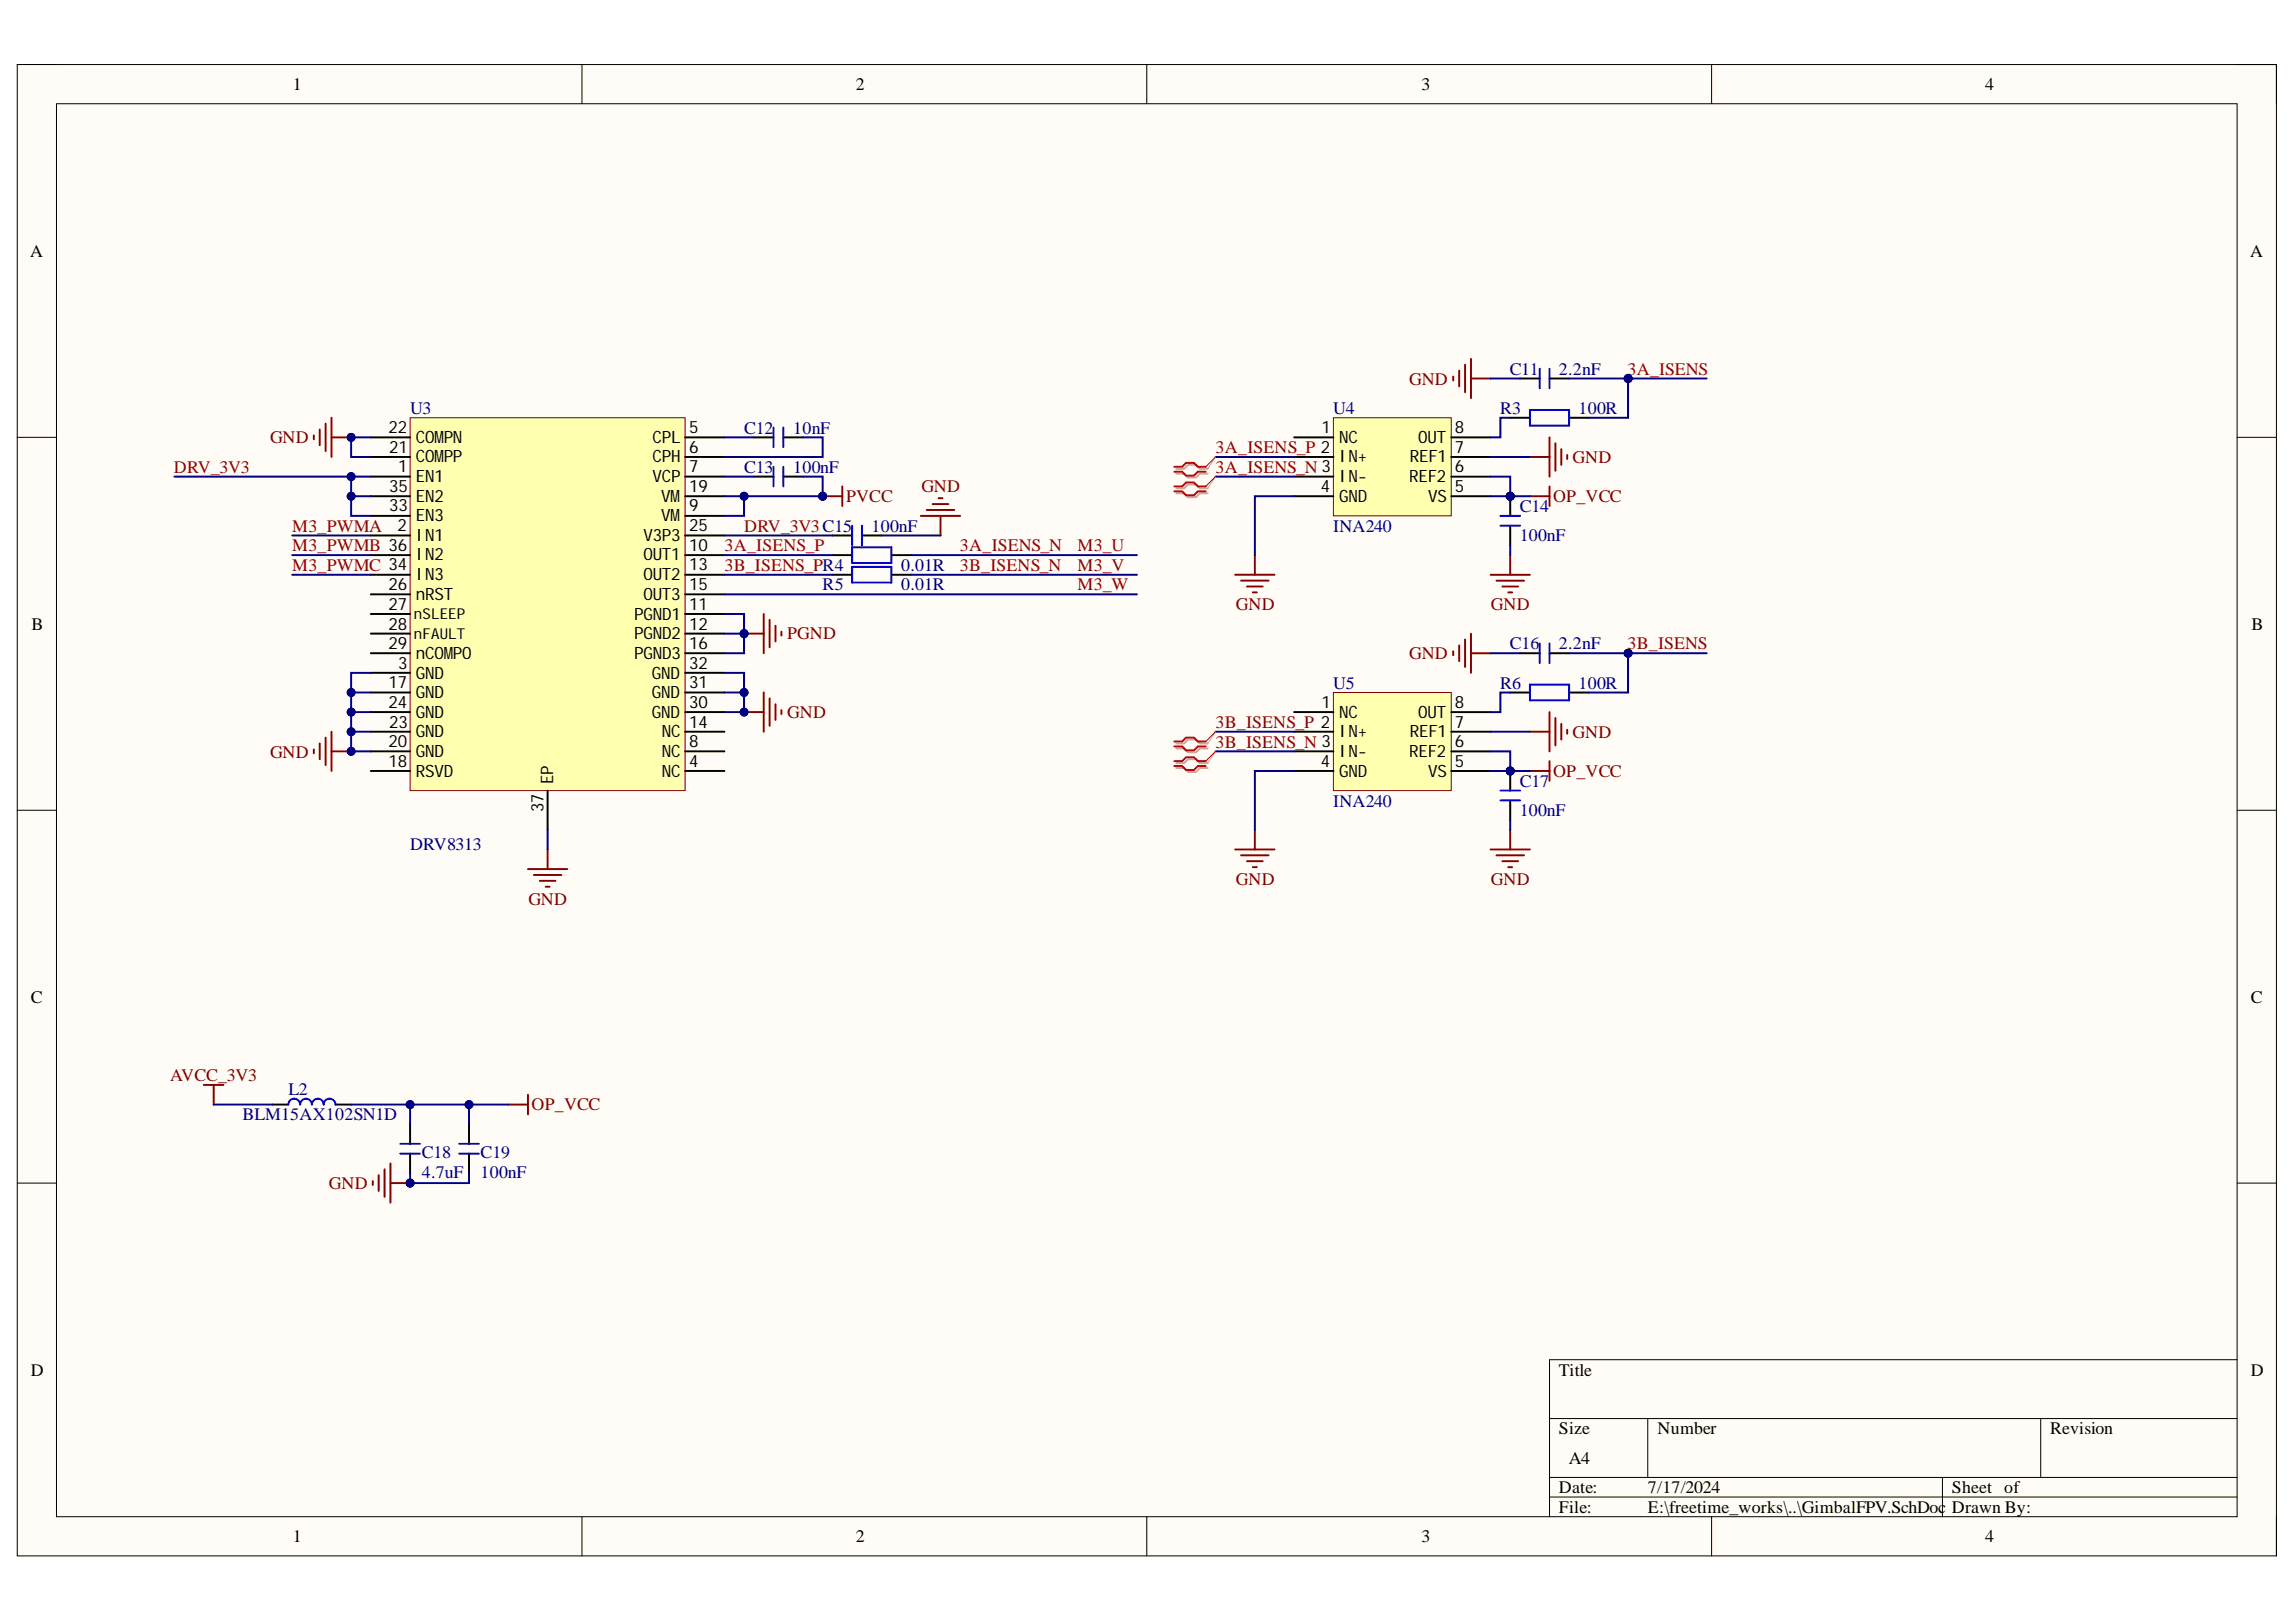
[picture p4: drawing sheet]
<svg xmlns="http://www.w3.org/2000/svg" width="297mm" height="210mm" viewBox="0 0 297 210" stroke-linecap="round" stroke-linejoin="round" font-family="sans-serif">
<defs><g id="words">
<g font-size="2.3">
<text x="37.9" y="11.7">1</text>
<text x="110.7" y="11.7">2</text>
<text x="183.9" y="11.7">3</text>
<text x="256.8" y="11.7">4</text>
<text x="3.9" y="33.3">A</text>
<text x="291.1" y="33.3">A</text>
<text x="4.1" y="81.5">B</text>
<text x="291.3" y="81.5">B</text>
<text x="4" y="129.8">C</text>
<text x="291.2" y="129.8">C</text>
<text x="4" y="178">D</text>
<text x="201.7" y="178">Title</text>
<text x="291.2" y="178">D</text>
<text x="201.7" y="185.6">Size</text>
<text x="214.5" y="185.6">Number</text>
<text x="265.2" y="185.6">Revision</text>
<text x="203" y="189.4">A4</text>
<text x="201.7" y="193.2">Date:</text>
<text x="201.7" y="195.8">File:</text>
<text x="213.2" y="193.2">7/17/2024</text>
<text x="213.2" y="195.8">E:\freetime_works\..\GimbalFPV.SchDoc</text>
<text x="252.5" y="193.2">Sheet of</text>
<text x="252.5" y="195.8">Drawn By:</text>
<text x="37.9" y="199.6">1</text>
<text x="110.7" y="199.6">2</text>
<text x="183.9" y="199.6">3</text>
<text x="256.8" y="199.6">4</text>
</g>
<g font-size="2.3" fill="#000080">
<text x="53" y="53.6">U3</text>
<text x="172.5" y="53.6">U4</text>
<text x="194.1" y="53.6">R3</text>
<text x="195.3" y="48.5">C11</text>
<text x="201.7" y="48.5">2.2nF</text>
<text x="204.2" y="53.6">100R</text>
<text x="96.3" y="56.1">C12</text>
<text x="102.6" y="56.1">10nF</text>
<text x="96.3" y="61.2">C13</text>
<text x="102.6" y="61.2">100nF</text>
<text x="112.8" y="68.8">100nF</text>
<text x="172.5" y="68.8">INA240</text>
<text x="196.6" y="66.3">C14</text>
<text x="196.6" y="70.1">100nF</text>
<text x="106.4" y="76.4">R5</text>
<text x="116.6" y="73.9">0.01R</text>
<text x="116.6" y="76.4">0.01R</text>
<text x="172.5" y="89.2">U5</text>
<text x="194.1" y="89.2">R6</text>
<text x="195.3" y="84">C16</text>
<text x="201.7" y="84">2.2nF</text>
<text x="204.2" y="89.2">100R</text>
<text x="196.6" y="101.9">C17</text>
<text x="172.5" y="104.4">INA240</text>
<text x="196.6" y="105.7">100nF</text>
<text x="53" y="110">DRV8313</text>
<text x="37.3" y="141.7">L2</text>
<text x="31.4" y="145">BLM15AX102SN1D</text>
<text x="54.6" y="149.9">C18</text>
<text x="62.2" y="149.9">C19</text>
<text x="54.6" y="152.4">4.7uF</text>
<text x="62.2" y="152.4">100nF</text>
</g>
<g font-size="2.3" fill="#800000">
<text x="182.3" y="49.8">GND</text>
<text x="34.9" y="57.4">GND</text>
<text x="203.5" y="59.9">GND</text>
<text x="109.5" y="65">PVCC</text>
<text x="119.2" y="63.7">GND</text>
<text x="200.9" y="65">OP_VCC</text>
<text x="101.9" y="82.8">PGND</text>
<text x="159.9" y="78.9">GND</text>
<text x="192.9" y="78.9">GND</text>
<text x="182.3" y="85.3">GND</text>
<text x="101.9" y="93">GND</text>
<text x="203.5" y="95.5">GND</text>
<text x="34.9" y="98.1">GND</text>
<text x="200.9" y="100.6">OP_VCC</text>
<text x="68.4" y="117.1">GND</text>
<text x="159.9" y="114.5">GND</text>
<text x="192.9" y="114.5">GND</text>
<text x="22" y="139.9">AVCC_3V3</text>
<text x="68.8" y="143.7">OP_VCC</text>
<text x="42.6" y="153.9">GND</text>
</g>
<g font-size="2.3" fill="#980000">
<text x="210.6" y="48.5">3A_ISENS</text>
<text x="157.3" y="58.7">3A_ISENS_P 2</text>
<text x="22.5" y="61.2">DRV_3V3</text>
<text x="157.3" y="61.2">3A_ISENS_N 3</text>
<text x="37.8" y="68.8">M3_PWMA</text>
<text x="37.8" y="71.3">M3_PWMB 36</text>
<text x="93.7" y="71.3">3A_ISENS_P</text>
<text x="96.3" y="68.8">DRV_3V3C15</text>
<text x="124.2" y="71.3">3A_ISENS_N</text>
<text x="139.4" y="71.3">M3_U</text>
<text x="37.8" y="73.9">M3_PWMC 34</text>
<text x="93.7" y="73.9">3B_ISENS_PR4</text>
<text x="124.2" y="73.9">3B_ISENS_N</text>
<text x="139.4" y="73.9">M3_V</text>
<text x="139.4" y="76.4">M3_W</text>
<text x="210.6" y="84">3B_ISENS</text>
<text x="157.3" y="94.2">3B_ISENS_P 2</text>
<text x="157.3" y="96.8">3B_ISENS_N 3</text>
</g>
<g font-size="2.2">
<text x="50.3" y="56">22</text>
<text x="50.3" y="58.6">21</text>
<text x="53.8" y="59.8">COMPP</text>
<text x="53.8" y="57.3">COMPN</text>
<text x="84.4" y="57.3">CPL</text>
<text x="84.4" y="59.8">CPH</text>
<text x="89.2" y="56">5</text>
<text x="89.2" y="58.6">6</text>
<text x="171" y="56">1</text>
<text x="173.3" y="57.3">NC</text>
<text x="173.3" y="59.8">IN+</text>
<text x="182.4" y="59.8">REF1</text>
<text x="183.5" y="57.3">OUT</text>
<text x="188.2" y="58.6">7</text>
<text x="188.2" y="56">8</text>
<text x="50.3" y="63.6">35</text>
<text x="51.5" y="61.1">1</text>
<text x="53.8" y="62.4">EN1</text>
<text x="53.8" y="64.9">EN2</text>
<text x="84.4" y="62.4">VCP</text>
<text x="85.5" y="64.9">VM</text>
<text x="89.2" y="61.1">7</text>
<text x="89.2" y="63.6">19</text>
<text x="170.9" y="63.6">4</text>
<text x="173.3" y="62.4">IN-</text>
<text x="173.3" y="64.9">GND</text>
<text x="182.3" y="62.4">REF2</text>
<text x="184.8" y="64.9">VS</text>
<text x="188.2" y="63.6">5</text>
<text x="188.2" y="61.1">6</text>
<text x="50.3" y="66.2">33</text>
<text x="51.4" y="68.7">2</text>
<text x="53.8" y="70">IN1</text>
<text x="53.8" y="67.5">EN3</text>
<text x="83.2" y="70">V3P3</text>
<text x="85.5" y="67.5">VM</text>
<text x="89.2" y="66.2">9</text>
<text x="89.2" y="71.3">10</text>
<text x="89.2" y="68.7">25</text>
<text x="50.3" y="76.3">26</text>
<text x="53.8" y="77.7">nRST</text>
<text x="53.8" y="75.1">IN3</text>
<text x="53.8" y="72.5">IN2</text>
<text x="83.2" y="72.5">OUT1</text>
<text x="83.2" y="75.1">OUT2</text>
<text x="83.2" y="77.7">OUT3</text>
<text x="89.2" y="73.8">13</text>
<text x="89.2" y="76.3">15</text>
<text x="50.3" y="78.9">27</text>
<text x="50.3" y="81.5">28</text>
<text x="82.1" y="80.2">PGND1</text>
<text x="82.1" y="82.8">PGND2</text>
<text x="89.2" y="78.9">11</text>
<text x="89.2" y="81.5">12</text>
<text x="50.3" y="89.1">17</text>
<text x="50.3" y="84">29</text>
<text x="51.5" y="86.6">3</text>
<text x="53.8" y="87.8">GND</text>
<text x="53.8" y="85.3">nCOMPO</text>
<text x="82.1" y="85.3">PGND3</text>
<text x="84.3" y="87.8">GND</text>
<text x="89.2" y="84">16</text>
<text x="89.2" y="89.1">31</text>
<text x="89.2" y="86.6">32</text>
<text x="50.3" y="91.6">24</text>
<text x="50.3" y="94.2">23</text>
<text x="53.8" y="90.4">GND</text>
<text x="53.8" y="95.4">GND</text>
<text x="53.8" y="92.9">GND</text>
<text x="84.3" y="92.9">GND</text>
<text x="84.3" y="90.4">GND</text>
<text x="85.6" y="95.4">NC</text>
<text x="89.2" y="94.2">14</text>
<text x="89.2" y="91.6">30</text>
<text x="171" y="91.6">1</text>
<text x="173.3" y="92.9">NC</text>
<text x="173.3" y="95.4">IN+</text>
<text x="182.4" y="95.4">REF1</text>
<text x="183.5" y="92.9">OUT</text>
<text x="188.2" y="94.2">7</text>
<text x="188.2" y="91.6">8</text>
<text x="50.3" y="99.2">18</text>
<text x="50.3" y="96.7">20</text>
<text x="53.8" y="100.5">RSVD</text>
<text x="53.8" y="98">GND</text>
<text x="71.6" y="101.5" transform="rotate(-90 71.6 101.5)">EP</text>
<text x="85.6" y="100.5">NC</text>
<text x="85.6" y="98">NC</text>
<text x="89.2" y="99.2">4</text>
<text x="89.2" y="96.7">8</text>
<text x="170.9" y="99.2">4</text>
<text x="173.3" y="98">IN-</text>
<text x="173.3" y="100.5">GND</text>
<text x="182.3" y="98">REF2</text>
<text x="184.8" y="100.5">VS</text>
<text x="188.2" y="99.2">5</text>
<text x="188.2" y="96.7">6</text>
<text x="70.3" y="105.1" transform="rotate(-90 70.3 105.1)">37</text>
</g>
<g font-size="1.9">
<text x="53.6" y="80.1">nSLEEP</text>
<text x="53.6" y="82.7">nFAULT</text>
</g>
</g></defs>
<path d="M2.2 8.4h292.3v192.9h-292.3z" fill-rule="evenodd" fill="#fffcf8"/>
<path d="M2.2 8.4h292.3v192.9h-292.3z" fill="none" stroke="#000" stroke-width=".13"/>
<path d="M7.3 13.4h282.1v182.9h-282.1z" fill-rule="evenodd" fill="#fffcf8"/>
<g fill="none" stroke="#000" stroke-width=".13">
<path d="M2.2 8.3h5.1M7.3 13.4h282.1v182.9h-282.1zM75.3 8.3v5.1M148.4 8.3v5.1M221.4 8.4v5M289.4 8.4h5.1v5M2.2 56.6h5.1M289.4 56.6h5.1M2.2 104.9h5.1M289.4 104.9h5.1M2.2 153.1h5.1M289.4 153.1h5.1"/>
<path d="M289.4 176h-88.9v20.3M75.3 196.3v5M148.4 196.3v5M200.5 183.6h88.9M200.5 191.2h88.9M200.5 193.7h88.9M213.2 183.6v7.6M221.4 196.3v5M251.3 191.2v5.1M264 183.6v7.6M294.5 196.3v5"/>
</g>
<path d="M53.1 54.1h35.5v48.2h-35.5z" fill-rule="evenodd" fill="#ffffb0"/>
<path d="M53.1 54.1h35.5v48.2h-35.5z" fill="none" stroke="#800000" stroke-width=".13"/>
<g fill="none" stroke="#000" stroke-width=".25">
<path d="M48 56.6h5.1M48 59.1h5.1M88.6 56.6h5.1M88.6 59.1h5.1M48 61.7h5.1M48 69.3h5.1M48 66.8h5.1M48 71.8h5.1M48 79.5h5.1M48 74.4h5.1M48 76.9h5.1M48 64.2h5.1"/>
<path d="M88.6 61.7h5.1M88.6 69.3h5.1M88.6 66.8h5.1M88.6 71.8h5.1M88.6 79.5h5.1M88.6 74.4h5.1M88.6 76.9h5.1M88.6 64.2h5.1M48 87.1h5.1M48 99.8h5.1M48 97.2h5.1M48 82h5.1"/>
<path d="M48 94.7h5.1M48 84.5h5.1M48 89.6h5.1M48 92.2h5.1M88.6 87.1h5.1M88.6 99.8h5.1M88.6 97.2h5.1M88.6 82h5.1M88.6 94.7h5.1M88.6 84.5h5.1M88.6 89.6h5.1M88.6 92.2h5.1"/>
<path d="M70.8 102.3v5.1"/>
</g>
<path d="M40.6 56.3v.6M41.4 55.6v2M42.1 54.8v3.6M42.9 54.1v5M42.9 56.6h2.5" fill="none" stroke="#800000" stroke-width=".25"/>
<circle cx="45.4" cy="56.6" r=".51" fill="#000080"/>
<circle cx="45.4" cy="56.6" r=".51" fill="none" stroke="#000080" stroke-width=".13"/>
<path d="M40.6 97v.5M41.4 96.2v2M42.1 95.5v3.5M42.9 94.7v5.1M42.9 97.2h2.5" fill="none" stroke="#800000" stroke-width=".25"/>
<circle cx="45.4" cy="97.2" r=".51" fill="#000080"/>
<circle cx="45.4" cy="97.2" r=".51" fill="none" stroke="#000080" stroke-width=".13"/>
<path d="M96.3 92.2h2.5M98.8 89.6v5.1M99.6 90.4v3.5M100.3 91.1v2.1M101.1 91.9v.5" fill="none" stroke="#800000" stroke-width=".25"/>
<circle cx="96.3" cy="92.2" r=".51" fill="#000080"/>
<circle cx="96.3" cy="92.2" r=".51" fill="none" stroke="#000080" stroke-width=".13"/>
<path d="M98.8 79.5v5M96.3 82h2.5M99.6 80.2v3.6M100.3 81v2M101.1 81.7v.5" fill="none" stroke="#800000" stroke-width=".25"/>
<circle cx="96.3" cy="82" r=".51" fill="#000080"/>
<circle cx="96.3" cy="82" r=".51" fill="none" stroke="#000080" stroke-width=".13"/>
<path d="M106.4 64.2h2.6M109 62.9v2.6" fill="none" stroke="#800000" stroke-width=".25"/>
<circle cx="106.4" cy="64.2" r=".51" fill="#000080"/>
<circle cx="106.4" cy="64.2" r=".51" fill="none" stroke="#000080" stroke-width=".13"/>
<path d="M97.5 56.6h2.6M101.3 56.6h2.6M97.5 61.7h2.6M101.3 61.7h2.6M107.7 69.3h2.5M107.7 71.8h2.5M107.7 74.4h2.5M111.5 69.3h2.6M115.3 71.8h2.6M115.3 74.4h2.6" fill="none" stroke="#000" stroke-width=".25"/>
<path d="M100.1 55.3v2.6M101.3 55.3v2.6M100.1 60.4v2.5M101.3 60.4v2.5M110.2 68v2.6M110.2 70.8h5.1v2.1h-5.1zM110.2 73.4h5.1v2h-5.1zM111.5 68v2.6" fill="none" stroke="#00f" stroke-width=".25"/>
<path d="M119.1 66.8h5.1M119.9 66h3.6M120.7 65.2h2M121.4 64.5h.5M121.7 66.8v2.5" fill="none" stroke="#800000" stroke-width=".25"/>
<path d="M172.5 54.1h15.3v12.7h-15.3z" fill-rule="evenodd" fill="#ffffb0"/>
<path d="M172.5 54.1h15.3v12.7h-15.3z" fill="none" stroke="#800000" stroke-width=".13"/>
<path d="M167.4 56.6h5.1M167.4 59.1h5.1M187.8 56.6h5M187.8 59.1h5M167.4 61.7h5.1M167.4 64.2h5.1M187.8 61.7h5M187.8 64.2h5" fill="none" stroke="#000" stroke-width=".25"/>
<circle cx="195.4" cy="64.2" r=".51" fill="#000080"/>
<circle cx="195.4" cy="64.2" r=".51" fill="none" stroke="#000080" stroke-width=".13"/>
<path d="M195.4 64.2v2.6" fill="none" stroke="#000" stroke-width=".25"/>
<circle cx="195.4" cy="64.2" r=".51" fill="#000080"/>
<circle cx="195.4" cy="64.2" r=".51" fill="none" stroke="#000080" stroke-width=".13"/>
<path d="M195.4 68v2.6" fill="none" stroke="#000" stroke-width=".25"/>
<path d="M194.1 68h2.6M194.1 66.8h2.6" fill="none" stroke="#00f" stroke-width=".25"/>
<g fill="none" stroke="#800000" stroke-width=".25">
<path d="M197.9 59.1h2.6M200.5 56.6v5.1M201.2 57.4v3.5M202 58.1v2.1M202.7 58.9v.5M159.8 74.4h5.1M160.6 75.1h3.5M161.3 75.9h2.1M162.1 76.7h.5M162.3 71.8v2.6M192.8 74.4h5.1M193.6 75.1h3.6"/>
<path d="M194.4 75.9h2M195.1 76.7h.5M195.4 71.8v2.6M197.9 64.2h2.6M200.5 63v2.5"/>
</g>
<path d="M172.5 89.6h15.3v12.7h-15.3z" fill-rule="evenodd" fill="#ffffb0"/>
<path d="M172.5 89.6h15.3v12.7h-15.3z" fill="none" stroke="#800000" stroke-width=".13"/>
<path d="M167.4 92.2h5.1M167.4 94.7h5.1M167.4 97.2h5.1M167.4 99.8h5.1M187.8 92.2h5M187.8 94.7h5M187.8 97.2h5M187.8 99.8h5" fill="none" stroke="#000" stroke-width=".25"/>
<circle cx="195.4" cy="99.8" r=".51" fill="#000080"/>
<circle cx="195.4" cy="99.8" r=".51" fill="none" stroke="#000080" stroke-width=".13"/>
<path d="M195.4 99.8v2.5" fill="none" stroke="#000" stroke-width=".25"/>
<circle cx="195.4" cy="99.8" r=".51" fill="#000080"/>
<circle cx="195.4" cy="99.8" r=".51" fill="none" stroke="#000080" stroke-width=".13"/>
<path d="M195.4 54.1h2.5M196.7 49h2.5M200.5 49h2.5M203 54.1h2.6M195.4 89.6h2.5M196.7 84.5h2.5M200.5 84.5h2.5M203 89.6h2.6M195.4 103.6v2.5" fill="none" stroke="#000" stroke-width=".25"/>
<path d="M197.9 53h5.1v2.1h-5.1zM199.2 47.7v2.5M200.5 47.7v2.5M197.9 88.6h5.1v2h-5.1zM199.2 83.3v2.5M200.5 83.3v2.5M194.1 103.6h2.6M194.1 102.3h2.6" fill="none" stroke="#00f" stroke-width=".25"/>
<g fill="none" stroke="#800000" stroke-width=".25">
<path d="M197.9 94.7h2.6M197.9 99.8h2.6M200.5 92.2v5M200.5 98.5v2.5M201.2 92.9v3.6M202 93.7v2M202.7 94.4v.5M68.3 112.5h5.1M69.1 113.2h3.5M69.8 114h2.1M70.6 114.8h.5M70.8 109.9v2.6"/>
<path d="M159.8 109.9h5.1M160.6 110.7h3.5M161.3 111.5h2.1M162.1 112.2h.5M162.3 107.4v2.5M192.8 109.9h5.1M193.6 110.7h3.6M194.4 111.5h2M195.1 112.2h.5M195.4 107.4v2.5"/>
</g>
<circle cx="210.6" cy="49" r=".51" fill="#000080"/>
<circle cx="210.6" cy="49" r=".51" fill="none" stroke="#000080" stroke-width=".13"/>
<circle cx="210.6" cy="84.5" r=".51" fill="#000080"/>
<circle cx="210.6" cy="84.5" r=".51" fill="none" stroke="#000080" stroke-width=".13"/>
<g fill="none" stroke="#800000" stroke-width=".25">
<path d="M188 48.7v.5M188.8 48v2M189.5 47.2v3.6M190.3 46.4v5.1M190.3 49h2.5M188 84.3v.5M188.8 83.5v2.1M189.5 82.8v3.5M190.3 82v5.1M190.3 84.5h2.5M48.2 152.8v.6M49 152.1v2"/>
<path d="M49.7 151.3v3.6M50.5 150.6v5M50.5 153.1h2.6M65.8 142.9h2.5M68.3 141.7v2.5"/>
</g>
<path d="M35.3 142.9h2M43.4 142.9h2M53.1 145.5v2.5M53.1 149.3v2.5M60.7 145.5v2.5M60.7 149.3v2.5" fill="none" stroke="#000" stroke-width=".25"/>
<path d="M37.3 142.9a.76 .76 0 0 1 .8-.7 .76 .76 0 0 1 .7 .7 .76 .76 0 0 1 .8-.7 .76 .76 0 0 1 .7 .7 .76 .76 0 0 1 .8-.7 .76 .76 0 0 1 .8 .7 .76 .76 0 0 1 .7-.7 .76 .76 0 0 1 .8 .7M51.8 149.3h2.5M51.8 148h2.5M59.4 149.3h2.6M59.4 148h2.6" fill="none" stroke="#00f" stroke-width=".25"/>
<circle cx="53.1" cy="153.1" r=".51" fill="#000080"/>
<circle cx="53.1" cy="153.1" r=".51" fill="none" stroke="#000080" stroke-width=".13"/>
<path d="M26.4 140.4h2.5M27.6 140.4v2.5" fill="none" stroke="#800000" stroke-width=".25"/>
<path d="M48 56.6h-2.6v2.5h2.6" fill="none" stroke="#000080" stroke-width=".25"/>
<circle cx="45.4" cy="56.6" r=".51" fill="#000080"/>
<circle cx="45.4" cy="56.6" r=".51" fill="none" stroke="#000080" stroke-width=".13"/>
<path d="M48 61.7h-2.6v5.1h2.6" fill="none" stroke="#000080" stroke-width=".25"/>
<circle cx="45.4" cy="64.2" r=".51" fill="#000080"/>
<circle cx="45.4" cy="64.2" r=".51" fill="none" stroke="#000080" stroke-width=".13"/>
<circle cx="45.4" cy="61.7" r=".51" fill="#000080"/>
<circle cx="45.4" cy="61.7" r=".51" fill="none" stroke="#000080" stroke-width=".13"/>
<path d="M45.4 64.2h2.6" fill="none" stroke="#000080" stroke-width=".25"/>
<circle cx="45.4" cy="64.2" r=".51" fill="#000080"/>
<circle cx="45.4" cy="64.2" r=".51" fill="none" stroke="#000080" stroke-width=".13"/>
<path d="M37.8 69.3h10.2M37.8 71.8h10.2M37.8 74.4h10.2M48 87.1h-2.6v10.1h2.6" fill="none" stroke="#000080" stroke-width=".25"/>
<circle cx="45.4" cy="89.6" r=".51" fill="#000080"/>
<circle cx="45.4" cy="89.6" r=".51" fill="none" stroke="#000080" stroke-width=".13"/>
<circle cx="45.4" cy="92.2" r=".51" fill="#000080"/>
<circle cx="45.4" cy="92.2" r=".51" fill="none" stroke="#000080" stroke-width=".13"/>
<circle cx="45.4" cy="94.7" r=".51" fill="#000080"/>
<circle cx="45.4" cy="94.7" r=".51" fill="none" stroke="#000080" stroke-width=".13"/>
<circle cx="45.4" cy="97.2" r=".51" fill="#000080"/>
<circle cx="45.4" cy="97.2" r=".51" fill="none" stroke="#000080" stroke-width=".13"/>
<path d="M45.4 89.6h2.6" fill="none" stroke="#000080" stroke-width=".25"/>
<circle cx="45.4" cy="89.6" r=".51" fill="#000080"/>
<circle cx="45.4" cy="89.6" r=".51" fill="none" stroke="#000080" stroke-width=".13"/>
<path d="M45.4 92.2h2.6" fill="none" stroke="#000080" stroke-width=".25"/>
<circle cx="45.4" cy="92.2" r=".51" fill="#000080"/>
<circle cx="45.4" cy="92.2" r=".51" fill="none" stroke="#000080" stroke-width=".13"/>
<path d="M45.4 94.7h2.6" fill="none" stroke="#000080" stroke-width=".25"/>
<circle cx="45.4" cy="94.7" r=".51" fill="#000080"/>
<circle cx="45.4" cy="94.7" r=".51" fill="none" stroke="#000080" stroke-width=".13"/>
<path d="M93.7 87.1h2.6v5.1h-2.6" fill="none" stroke="#000080" stroke-width=".25"/>
<circle cx="96.3" cy="92.2" r=".51" fill="#000080"/>
<circle cx="96.3" cy="92.2" r=".51" fill="none" stroke="#000080" stroke-width=".13"/>
<circle cx="96.3" cy="89.6" r=".51" fill="#000080"/>
<circle cx="96.3" cy="89.6" r=".51" fill="none" stroke="#000080" stroke-width=".13"/>
<path d="M93.7 89.6h2.6" fill="none" stroke="#000080" stroke-width=".25"/>
<circle cx="96.3" cy="89.6" r=".51" fill="#000080"/>
<circle cx="96.3" cy="89.6" r=".51" fill="none" stroke="#000080" stroke-width=".13"/>
<path d="M93.7 79.5h2.6v5h-2.6" fill="none" stroke="#000080" stroke-width=".25"/>
<circle cx="96.3" cy="82" r=".51" fill="#000080"/>
<circle cx="96.3" cy="82" r=".51" fill="none" stroke="#000080" stroke-width=".13"/>
<path d="M93.7 82h2.6" fill="none" stroke="#000080" stroke-width=".25"/>
<circle cx="96.3" cy="82" r=".51" fill="#000080"/>
<circle cx="96.3" cy="82" r=".51" fill="none" stroke="#000080" stroke-width=".13"/>
<path d="M93.7 64.2h2.6v2.6h-2.6" fill="none" stroke="#000080" stroke-width=".25"/>
<circle cx="96.3" cy="64.2" r=".51" fill="#000080"/>
<circle cx="96.3" cy="64.2" r=".51" fill="none" stroke="#000080" stroke-width=".13"/>
<path d="M96.3 64.2h10.1" fill="none" stroke="#000080" stroke-width=".25"/>
<circle cx="96.3" cy="64.2" r=".51" fill="#000080"/>
<circle cx="96.3" cy="64.2" r=".51" fill="none" stroke="#000080" stroke-width=".13"/>
<circle cx="106.4" cy="64.2" r=".51" fill="#000080"/>
<circle cx="106.4" cy="64.2" r=".51" fill="none" stroke="#000080" stroke-width=".13"/>
<path d="M93.7 56.6h3.8M103.9 56.6h2.5v2.5h-12.7M93.7 61.7h3.8M103.9 61.7h2.5v2.5" fill="none" stroke="#000080" stroke-width=".25"/>
<circle cx="106.4" cy="64.2" r=".51" fill="#000080"/>
<circle cx="106.4" cy="64.2" r=".51" fill="none" stroke="#000080" stroke-width=".13"/>
<path d="M93.7 69.3h14M93.7 71.8h14M93.7 74.4h14M93.7 76.9h53.4M114.1 69.3h7.6M117.9 71.8h29.2M117.9 74.4h29.2M192.8 64.2h2.6" fill="none" stroke="#000080" stroke-width=".25"/>
<circle cx="195.4" cy="64.2" r=".51" fill="#000080"/>
<circle cx="195.4" cy="64.2" r=".51" fill="none" stroke="#000080" stroke-width=".13"/>
<path d="M195.4 64.2h2.5" fill="none" stroke="#000080" stroke-width=".25"/>
<circle cx="195.4" cy="64.2" r=".51" fill="#000080"/>
<circle cx="195.4" cy="64.2" r=".51" fill="none" stroke="#000080" stroke-width=".13"/>
<path d="M192.8 61.7h2.6v2.5" fill="none" stroke="#000080" stroke-width=".25"/>
<circle cx="195.4" cy="64.2" r=".51" fill="#000080"/>
<circle cx="195.4" cy="64.2" r=".51" fill="none" stroke="#000080" stroke-width=".13"/>
<path d="M157.3 59.1h10.1M192.8 59.1h5.1M157.3 61.7h10.1M167.4 64.2h-5.1v7.6M195.4 70.6v1.2M192.8 99.8h2.6" fill="none" stroke="#000080" stroke-width=".25"/>
<circle cx="195.4" cy="99.8" r=".51" fill="#000080"/>
<circle cx="195.4" cy="99.8" r=".51" fill="none" stroke="#000080" stroke-width=".13"/>
<path d="M195.4 99.8h2.5" fill="none" stroke="#000080" stroke-width=".25"/>
<circle cx="195.4" cy="99.8" r=".51" fill="#000080"/>
<circle cx="195.4" cy="99.8" r=".51" fill="none" stroke="#000080" stroke-width=".13"/>
<path d="M192.8 97.2h2.6v2.6" fill="none" stroke="#000080" stroke-width=".25"/>
<circle cx="195.4" cy="99.8" r=".51" fill="#000080"/>
<circle cx="195.4" cy="99.8" r=".51" fill="none" stroke="#000080" stroke-width=".13"/>
<path d="M195.4 54.1h-1.3v2.5h-1.3M220.8 49h-10.2v5.1h-5M157.3 94.7h10.1M157.3 97.2h10.1M167.4 99.8h-5.1v7.6M192.8 94.7h5.1M70.8 107.4v2.5M195.4 106.1v1.3" fill="none" stroke="#000080" stroke-width=".25"/>
<circle cx="210.6" cy="49" r=".51" fill="#000080"/>
<circle cx="210.6" cy="49" r=".51" fill="none" stroke="#000080" stroke-width=".13"/>
<path d="M203 49h7.6" fill="none" stroke="#000080" stroke-width=".25"/>
<circle cx="210.6" cy="49" r=".51" fill="#000080"/>
<circle cx="210.6" cy="49" r=".51" fill="none" stroke="#000080" stroke-width=".13"/>
<path d="M192.8 49h3.9M195.4 89.6h-1.3v2.6h-1.3M220.8 84.5h-10.2v5.1h-5" fill="none" stroke="#000080" stroke-width=".25"/>
<circle cx="210.6" cy="84.5" r=".51" fill="#000080"/>
<circle cx="210.6" cy="84.5" r=".51" fill="none" stroke="#000080" stroke-width=".13"/>
<path d="M203 84.5h7.6" fill="none" stroke="#000080" stroke-width=".25"/>
<circle cx="210.6" cy="84.5" r=".51" fill="#000080"/>
<circle cx="210.6" cy="84.5" r=".51" fill="none" stroke="#000080" stroke-width=".13"/>
<path d="M192.8 84.5h3.9M27.6 142.9h7.7M45.4 142.9h15.3v2.6" fill="none" stroke="#000080" stroke-width=".25"/>
<circle cx="53.1" cy="142.9" r=".51" fill="#000080"/>
<circle cx="53.1" cy="142.9" r=".51" fill="none" stroke="#000080" stroke-width=".13"/>
<circle cx="60.7" cy="142.9" r=".51" fill="#000080"/>
<circle cx="60.7" cy="142.9" r=".51" fill="none" stroke="#000080" stroke-width=".13"/>
<path d="M53.1 142.9v2.6" fill="none" stroke="#000080" stroke-width=".25"/>
<circle cx="53.1" cy="142.9" r=".51" fill="#000080"/>
<circle cx="53.1" cy="142.9" r=".51" fill="none" stroke="#000080" stroke-width=".13"/>
<path d="M60.7 142.9h5.1" fill="none" stroke="#000080" stroke-width=".25"/>
<circle cx="60.7" cy="142.9" r=".51" fill="#000080"/>
<circle cx="60.7" cy="142.9" r=".51" fill="none" stroke="#000080" stroke-width=".13"/>
<path d="M60.7 151.8v1.3h-7.6" fill="none" stroke="#000080" stroke-width=".25"/>
<circle cx="53.1" cy="153.1" r=".51" fill="#000080"/>
<circle cx="53.1" cy="153.1" r=".51" fill="none" stroke="#000080" stroke-width=".13"/>
<path d="M53.1 151.8v1.3" fill="none" stroke="#000080" stroke-width=".25"/>
<circle cx="53.1" cy="153.1" r=".51" fill="#000080"/>
<circle cx="53.1" cy="153.1" r=".51" fill="none" stroke="#000080" stroke-width=".13"/>
<path d="M152.2 61.3h1l.5 .5h1l.5-.5h1M152.2 60.7h1l.5-.5h1l.5 .5h1M152.2 63.8h1l.5 .5h1l.5-.5h1M152.2 63.2h1l.5-.5h1l.5 .5h1M152.2 96.9h1l.5 .5h1l.5-.5h1M152.2 96.2h1l.5-.5h1l.5 .5h1M152.2 99.4h1l.5 .5h1l.5-.5h1M152.2 98.8h1l.5-.6h1l.5 .6h1" fill="none" stroke="#d0a19e" stroke-width=".25"/>
<path d="M157.3 59.1l-1.1 1.6M157.3 61.7l-1.1 1.5M157.3 94.7l-1.1 1.5M157.3 97.2l-1.1 1.6" fill="none" stroke="#d0a19e" stroke-width=".13"/>
<path d="M151.9 61h1l.5 .6h1.1l.5-.6h1M151.9 60.4h1l.5-.5h1.1l.5 .5h1M151.9 63.6h1l.5 .5h1.1l.5-.5h1M151.9 62.9h1l.5-.5h1.1l.5 .5h1M151.9 96.6h1l.5 .5h1.1l.5-.5h1M151.9 96h1l.5-.5h1.1l.5 .5h1M151.9 99.1h1l.5 .5h1.1l.5-.5h1M151.9 98.5h1l.5-.5h1.1l.5 .5h1" fill="none" stroke="#f00" stroke-width=".25"/>
<path d="M157.3 59.1l-1.3 1.3M157.3 61.7l-1.3 1.2M157.3 94.7l-1.3 1.3M157.3 97.2l-1.3 1.3" fill="none" stroke="#f00" stroke-width=".13"/>
<path d="M22.6 61.7h22.8" fill="none" stroke="#000080" stroke-width=".25"/>
<circle cx="45.4" cy="61.7" r=".51" fill="#000080"/>
<circle cx="45.4" cy="61.7" r=".51" fill="none" stroke="#000080" stroke-width=".13"/>
<use href="#words"/>
</svg>
